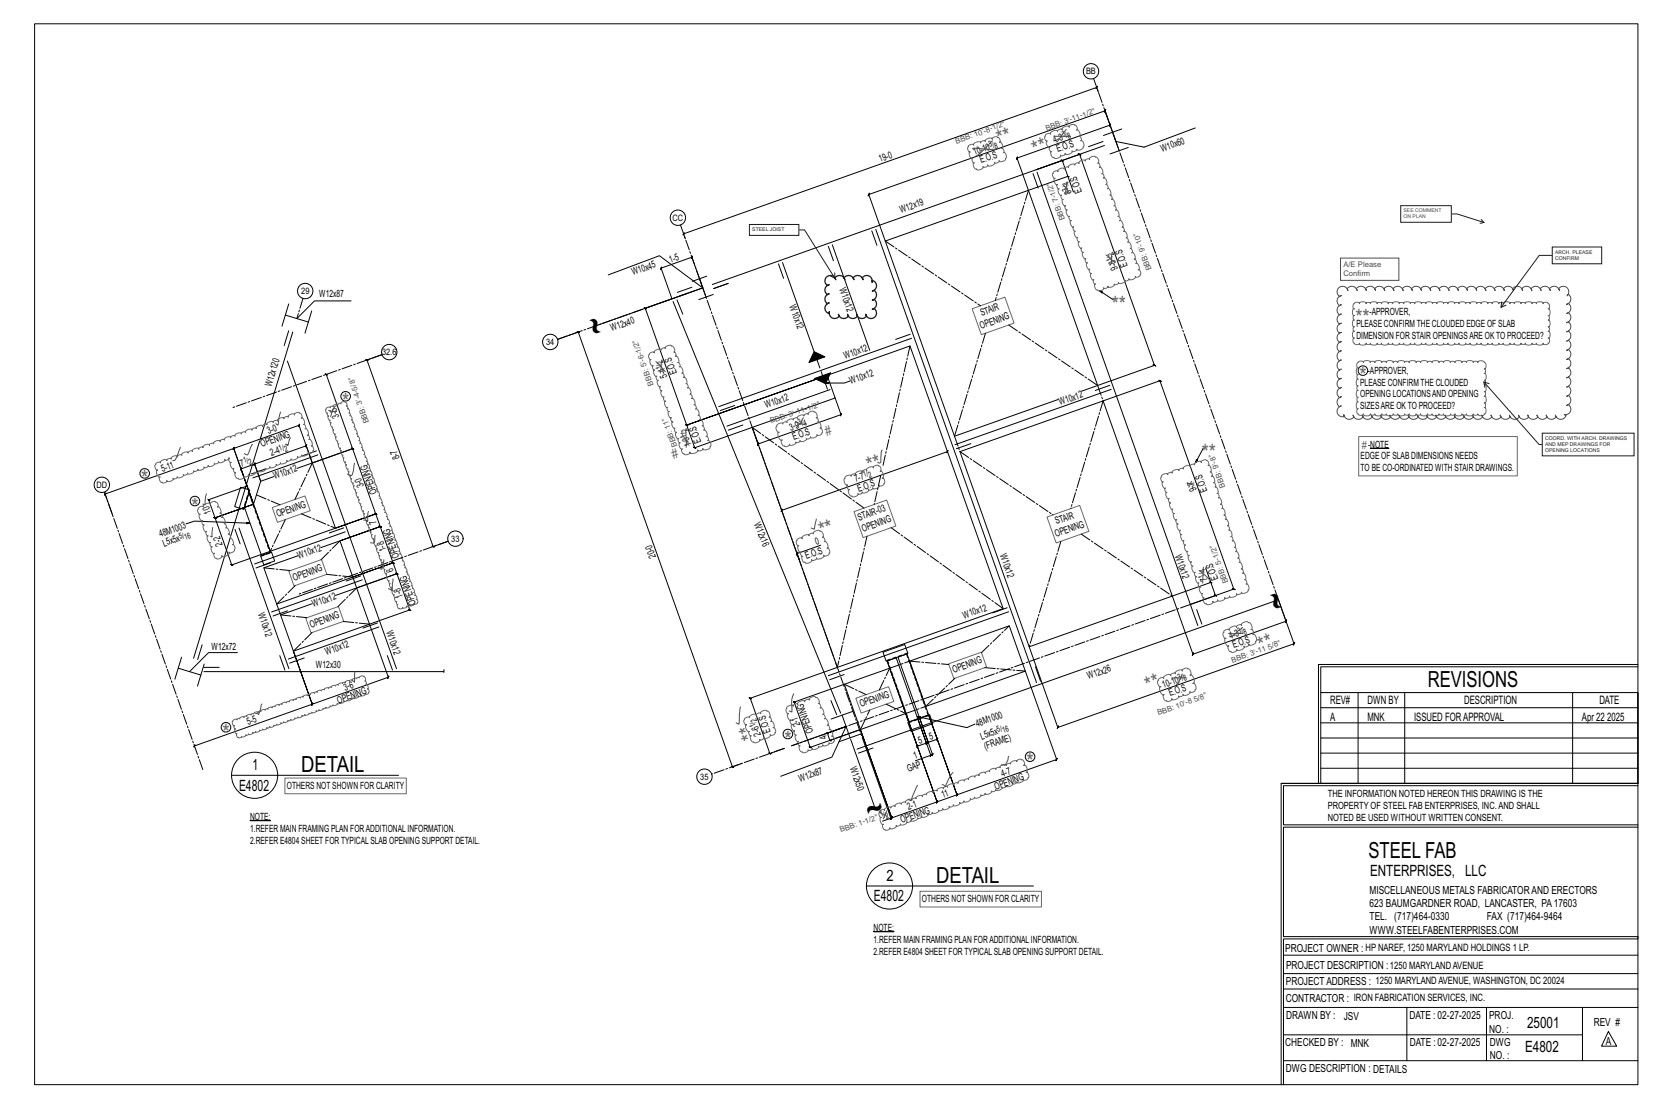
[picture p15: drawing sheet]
<svg xmlns="http://www.w3.org/2000/svg" width="914mm" height="610mm" viewBox="0 0 914 610" stroke-linecap="round" stroke-linejoin="round" font-family="sans-serif">
<defs><g id="words">
<g font-size="24.5">
<text x="337" y="181" transform="rotate(-110 337 181)">~</text>
<text x="712" y="333" transform="rotate(-110 712 333)">~</text>
<text x="480" y="455" transform="rotate(-20 480 455)">~</text>
</g>
<g font-size="12.2" fill="#686868">
<text x="550" y="80" transform="rotate(-20 550 80)">**</text>
<text x="570" y="86" transform="rotate(-20 570 86)">**</text>
<text x="612" y="172">**</text>
<text x="746" y="179">**</text>
<text x="748" y="211">*</text>
<text x="188" y="225">*</text>
<text x="662" y="253">**</text>
<text x="479" y="261" transform="rotate(-20 479 261)">**</text>
<text x="78" y="268">*</text>
<text x="105" y="283">*</text>
<text x="453" y="296" transform="rotate(-20 453 296)">**</text>
<text x="694" y="359" transform="rotate(-20 694 359)">**</text>
<text x="632" y="381" transform="rotate(-20 632 381)">**</text>
<text x="122" y="408">*</text>
<text x="417" y="406" transform="rotate(-110 417 406)">**</text>
<text x="432" y="411">*</text>
<text x="565" y="424">*</text>
</g>
<g font-size="12.2">
<text x="786" y="378">REVISIONS</text>
<text x="166" y="425">DETAIL</text>
<text x="753" y="472">STEEL FAB</text>
<text x="515" y="486">DETAIL</text>
</g>
<g font-size="8.6">
<text x="139" y="424">1</text>
<text x="132" y="435">E4802</text>
<text x="488" y="485">2</text>
<text x="754" y="483">ENTERPRISES, LLC</text>
<text x="481" y="496">E4802</text>
<text x="841" y="566">25001</text>
<text x="840" y="579">E4802</text>
</g>
<g font-size="7.3" fill="#686868">
<text x="455" y="240" transform="rotate(-20 455 240)">#</text>
<text x="371" y="253" transform="rotate(-20 371 253)">#</text>
</g>
<g font-size="6.4">
<text x="732" y="388">REV#</text>
<text x="753" y="388">DWN BY</text>
<text x="806" y="388">DESCRIPTION</text>
<text x="880" y="388">DATE</text>
<text x="732" y="397">A</text>
<text x="753" y="397">MNK</text>
<text x="778" y="397">ISSUED FORAPPROVAL</text>
<text x="871" y="397">Apr 22</text>
<text x="885" y="397">2025</text>
</g>
<text font-size="6.1" fill="#686868" x="750" y="247">#-NOTE</text>
<g font-size="6.1">
<text x="754" y="492">MISCELLANEOUS METALS FABRICATORAND ERECTORS</text>
<text x="754" y="500">623 BAUMGARDNER ROAD, LANCASTER, PA17603</text>
<text x="754" y="507">TEL. (717)464-0330</text>
<text x="819" y="507">FAX (717)464-9464</text>
<text x="754" y="514">WWW.STEELFABENTERPRISES.COM</text>
<text x="708" y="524">PROJECT OWNER : HP NAREF, 1250 MARYLAND HOLDINGS 1 LP.</text>
<text x="708" y="534">PROJECT DESCRIPTION :1250 MARYLANDAVENUE</text>
<text x="708" y="543">PROJECTADDRESS : 1250 MARYLANDAVENUE, WASHINGTON, DC 20024</text>
<text x="708" y="552">CONTRACTOR : IRON FABRICATION SERVICES, INC.</text>
<text x="708" y="561">DRAWN BY :</text>
<text x="740" y="561">JSV</text>
<text x="776" y="561">DATE : 02-27-2025</text>
<text x="820" y="561">PROJ.</text>
<text x="820" y="569">NO. :</text>
<text x="877" y="565">REV #</text>
<text x="708" y="576">CHECKED BY : MNK</text>
<text x="776" y="576">DATE :02-27-2025</text>
<text x="820" y="576">DWG</text>
<text x="884" y="576">A</text>
<text x="820" y="583">NO. :</text>
<text x="708" y="590">DWG DESCRIPTION : DETAILS</text>
</g>
<g font-size="5.5">
<text x="581" y="79" transform="rotate(-20 581 79)">4-3</text>
<text x="582" y="84" transform="rotate(-20 582 84)">E.O.S</text>
<text x="640" y="84" transform="rotate(-20 640 84)">W10x60</text>
<text x="485" y="89" transform="rotate(-20 485 89)">19-0</text>
<text x="536" y="85" transform="rotate(-20 536 85)">10-10</text>
<text x="540" y="90" transform="rotate(-20 540 90)">E.O.S</text>
<text x="590" y="106" transform="rotate(-110 590 106)">8</text>
<text x="596" y="106" transform="rotate(-110 596 106)">E.O.S</text>
<text x="496" y="117" transform="rotate(-20 496 117)">W12x19</text>
<text x="369" y="145" transform="rotate(-20 369 145)">1-5</text>
<text x="616" y="148" transform="rotate(-110 616 148)">9-8</text>
<text x="621" y="146" transform="rotate(-110 621 146)">E.O.S</text>
<text x="348" y="152" transform="rotate(-20 348 152)">W10x45</text>
<text x="462" y="159" transform="rotate(70 462 159)">W10x12</text>
<text x="176" y="164">W12x87</text>
<text x="435" y="169" transform="rotate(70 435 169)">W10x12</text>
<text x="754" y="173">-APPROVER,</text>
<text x="540" y="174" transform="rotate(-20 540 174)">STAIR</text>
<text x="747" y="180">PLEASE CONFIRMTHE CLOUDED EDGE OF SLAB</text>
<text x="337" y="182" transform="rotate(-20 337 182)">W12x40</text>
<text x="540" y="181" transform="rotate(-20 540 181)">OPENING</text>
<text x="747" y="186">DIMENSION FOR STAIR OPENINGSARE OKTO PROCEED?</text>
<text x="465" y="198" transform="rotate(-20 465 198)">W10x12</text>
<text x="368" y="207" transform="rotate(-110 368 207)">5-4</text>
<text x="373" y="206" transform="rotate(-110 373 206)">E.O.S</text>
<text x="753" y="206">-APPROVER,</text>
<text x="149" y="213" transform="rotate(-73 149 213)">W12x120</text>
<text x="468" y="211" transform="rotate(-20 468 211)">W10x12</text>
<text x="749" y="212">PLEASE CONFIRMTHE CLOUDED</text>
<text x="749" y="219">OPENING LOCATIONSAND OPENING</text>
<text x="422" y="225" transform="rotate(-20 422 225)">W10x12</text>
<text x="584" y="223" transform="rotate(-20 584 223)">W10x12</text>
<text x="749" y="225">SIZESARE OKTO PROCEED?</text>
<text x="187" y="229" transform="rotate(-110 187 229)">3-5</text>
<text x="148" y="239" transform="rotate(-20 148 239)">3-0</text>
<text x="435" y="237" transform="rotate(-20 435 237)">3-9</text>
<text x="381" y="245" transform="rotate(-110 381 245)">1-0</text>
<text x="386" y="243" transform="rotate(-110 386 243)">E.O.S</text>
<text x="437" y="242" transform="rotate(-20 437 242)">E.O.S</text>
<text x="144" y="246" transform="rotate(-20 144 246)">OPENING</text>
<text x="149" y="251" transform="rotate(-20 149 251)">2-4</text>
<text x="133" y="257" transform="rotate(-20 133 257)">7</text>
<text x="220" y="252" transform="rotate(-110 220 252)">8-7</text>
<text x="749" y="253">EDGE OF SLAB DIMENSIONS NEEDS</text>
<text x="89" y="260" transform="rotate(-20 89 260)">5-11</text>
<text x="749" y="260">TO BE CO-ORDINATED WITH STAIR DRAWINGS.</text>
<text x="151" y="264" transform="rotate(-20 151 264)">W10x12</text>
<text x="200" y="268" transform="rotate(-110 200 268)">3-0</text>
<text x="471" y="266" transform="rotate(-20 471 266)">7-7</text>
<text x="659" y="270" transform="rotate(-110 659 270)">9-7</text>
<text x="208" y="272" transform="rotate(-110 208 272)">OPENING</text>
<text x="473" y="271" transform="rotate(-20 473 271)">E.O.S</text>
<text x="665" y="270" transform="rotate(-110 665 270)">E.O.S</text>
<text x="116" y="282" transform="rotate(-110 116 282)">10</text>
<text x="153" y="285" transform="rotate(-20 153 285)">OPENING</text>
<text x="207" y="288" transform="rotate(-110 207 288)">7</text>
<text x="473" y="287" transform="rotate(-20 473 287)">STAIR-03</text>
<text x="415" y="289" transform="rotate(68 415 289)">W12x16</text>
<text x="475" y="293" transform="rotate(-20 475 293)">OPENING</text>
<text x="582" y="289" transform="rotate(-20 582 289)">STAIR</text>
<text x="88" y="296" transform="rotate(-20 88 296)">48M1003</text>
<text x="450" y="300" transform="rotate(-20 450 300)">0</text>
<text x="581" y="296" transform="rotate(-20 581 296)">OPENING</text>
<text x="90" y="301" transform="rotate(-20 90 301)">L5x5x</text>
<text x="123" y="300" transform="rotate(-110 123 300)">2-2</text>
<text x="213" y="303" transform="rotate(-110 213 303)">1-8</text>
<text x="550" y="305" transform="rotate(70 550 305)">W10x12</text>
<text x="165" y="308" transform="rotate(-20 165 308)">W10x12</text>
<text x="220" y="307" transform="rotate(-110 220 307)">OPENING</text>
<text x="361" y="307" transform="rotate(-110 361 307)">20-0</text>
<text x="444" y="308" transform="rotate(-20 444 308)">E.O.S</text>
<text x="647" y="306" transform="rotate(70 647 306)">W10x12</text>
<text x="217" y="314" transform="rotate(-110 217 314)">6</text>
<text x="162" y="320" transform="rotate(-20 162 320)">OPENING</text>
<text x="665" y="319" transform="rotate(-110 665 319)">7</text>
<text x="671" y="319" transform="rotate(-110 671 319)">E.O.S</text>
<text x="222" y="329" transform="rotate(-110 222 329)">1-8</text>
<text x="173" y="334" transform="rotate(-20 173 334)">W10x12</text>
<text x="229" y="332" transform="rotate(-110 229 332)">OPENING</text>
<text x="142" y="338" transform="rotate(70 142 338)">W10x12</text>
<text x="531" y="341" transform="rotate(-20 531 341)">W10x12</text>
<text x="171" y="346" transform="rotate(-20 171 346)">OPENING</text>
<text x="213" y="348" transform="rotate(70 213 348)">W10x12</text>
<text x="677" y="352" transform="rotate(-20 677 352)">4-3</text>
<text x="116" y="358">W12x72</text>
<text x="679" y="357" transform="rotate(-20 679 357)">E.O.S</text>
<text x="180" y="361" transform="rotate(-20 180 361)">W10x12</text>
<text x="174" y="368">W12x30</text>
<text x="246" y="371" transform="rotate(-90 246 371)">~</text>
<text x="525" y="370" transform="rotate(-20 525 370)">OPENING</text>
<text x="599" y="374" transform="rotate(-20 599 374)">W12x26</text>
<text x="190" y="380" transform="rotate(-20 190 380)">3-6</text>
<text x="641" y="379" transform="rotate(-20 641 379)">10-10</text>
<text x="644" y="383" transform="rotate(-20 644 383)">E.O.S</text>
<text x="186" y="387" transform="rotate(-20 186 387)">OPENING</text>
<text x="474" y="389" transform="rotate(-20 474 389)">OPENING</text>
<text x="137" y="399" transform="rotate(-20 137 399)">5-5</text>
<text x="441" y="399" transform="rotate(-110 441 399)">2-1</text>
<text x="538" y="400" transform="rotate(-20 538 400)">48M1000</text>
<text x="419" y="405" transform="rotate(-110 419 405)">2-6</text>
<text x="424" y="403" transform="rotate(-110 424 403)">E.O.S</text>
<text x="448" y="403" transform="rotate(-110 448 403)">OPENING</text>
<text x="455" y="407" transform="rotate(-110 455 407)">4</text>
<text x="512" y="407" transform="rotate(-20 512 407)">5</text>
<text x="541" y="407" transform="rotate(-20 541 407)">L5x5x</text>
<text x="506" y="409" transform="rotate(-20 506 409)">5</text>
<text x="543" y="413" transform="rotate(-20 543 413)">(FRAME)</text>
<text x="504" y="418" transform="rotate(-20 504 418)">1</text>
<text x="468" y="423" transform="rotate(70 468 423)">W12x50</text>
<text x="500" y="425" transform="rotate(-20 500 425)">GAP</text>
<text x="440" y="431" transform="rotate(-20 440 431)">W12x87</text>
<text x="552" y="428" transform="rotate(-20 552 428)">4-7</text>
<text x="158" y="435">OTHERS NOT SHOWN FOR CLARITY</text>
<text x="548" y="435" transform="rotate(-20 548 435)">OPENING</text>
<text x="519" y="439" transform="rotate(-20 519 439)">11</text>
<text x="731" y="439">THE INFORMATION NOTED HEREON THIS DRAWING IS THE</text>
<text x="500" y="446" transform="rotate(-20 500 446)">2-1</text>
<text x="731" y="445">PROPERTY OF STEEL FAB ENTERPRISES, INC.AND SHALL</text>
<text x="138" y="451">NOTE:</text>
<text x="496" y="453" transform="rotate(-20 496 453)">OPENING</text>
<text x="731" y="452">NOTED BE USED WITHOUT WRITTEN CONSENT.</text>
<text x="138" y="458">1.REFER MAIN FRAMING PLAN FORADDITIONALINFORMATION.</text>
<text x="138" y="465">2.REFER E4804 SHEET FOR TYPICALSLAB OPENING SUPPORT DETAIL.</text>
<text x="508" y="497">OTHERS NOT SHOWN FOR CLARITY</text>
<text x="481" y="513">NOTE:</text>
<text x="481" y="519">1.REFER MAIN FRAMING PLAN FORADDITIONALINFORMATION.</text>
<text x="481" y="526">2.REFER E4804 SHEET FOR TYPICALSLAB OPENING SUPPORT DETAIL.</text>
</g>
<g font-size="4.9">
<text x="598" y="41">BB</text>
<text x="370" y="121">CC</text>
<text x="166" y="162">29</text>
<text x="301" y="190">34</text>
<text x="210" y="195">32.6</text>
<text x="53" y="269">DD</text>
<text x="248" y="298">33</text>
<text x="386" y="429">35</text>
</g>
<g font-size="4.7">
<text x="585" y="76" transform="rotate(-20 585 76)">3/</text>
<text x="588" y="76" transform="rotate(-20 588 76)">8</text>
<text x="545" y="81" transform="rotate(-20 545 81)">3/</text>
<text x="548" y="82" transform="rotate(-20 548 82)">8</text>
<text x="589" y="102" transform="rotate(-110 589 102)">4</text>
<text x="588" y="105" transform="rotate(-110 588 105)">3/</text>
<text x="613" y="143" transform="rotate(-110 613 143)">1/</text>
<text x="613" y="140" transform="rotate(-110 613 140)">2</text>
<text x="365" y="203" transform="rotate(-110 365 203)">1/</text>
<text x="365" y="200" transform="rotate(-110 365 200)">2</text>
<text x="379" y="238" transform="rotate(-110 379 238)">2</text>
<text x="440" y="234" transform="rotate(-20 440 234)">3/</text>
<text x="443" y="235" transform="rotate(-20 443 235)">4</text>
<text x="378" y="241" transform="rotate(-110 378 241)">1/</text>
<text x="154" y="248" transform="rotate(-20 154 248)">1/</text>
<text x="157" y="249" transform="rotate(-20 157 249)">2</text>
<text x="135" y="255" transform="rotate(-20 135 255)">1/</text>
<text x="138" y="256" transform="rotate(-20 138 256)">2</text>
<text x="476" y="263" transform="rotate(-20 476 263)">1/</text>
<text x="479" y="263" transform="rotate(-20 479 263)">2</text>
<text x="99" y="297" transform="rotate(-20 99 297)">5/</text>
<text x="102" y="297" transform="rotate(-20 102 297)">16</text>
<text x="663" y="318" transform="rotate(-110 663 318)">1/</text>
<text x="664" y="315" transform="rotate(-110 664 315)">4</text>
<text x="682" y="349" transform="rotate(-20 682 349)">3/</text>
<text x="685" y="350" transform="rotate(-20 685 350)">8</text>
<text x="649" y="375" transform="rotate(-20 649 375)">3/</text>
<text x="652" y="375" transform="rotate(-20 652 375)">8</text>
<text x="416" y="400" transform="rotate(-110 416 400)">1/</text>
<text x="417" y="397" transform="rotate(-110 417 397)">2</text>
<text x="549" y="403" transform="rotate(-20 549 403)">5/</text>
<text x="552" y="404" transform="rotate(-20 552 404)">16</text>
<text x="485" y="450" transform="rotate(-20 485 450)">1/</text>
<text x="488" y="451" transform="rotate(-20 488 451)">2</text>
</g>
<g font-size="4.2" fill="#4c4c4c">
<text x="576" y="72" transform="rotate(-20 576 72)">BBB: 3'-11-1/2&quot;</text>
<text x="527" y="79" transform="rotate(-20 527 79)">BBB: 10'-8-1/2&quot;</text>
<text x="586" y="121" transform="rotate(-110 586 121)">BBB: 7-1/2&quot;</text>
<text x="634" y="148" transform="rotate(-110 634 148)">BBB: 9'-10&quot;</text>
<text x="360" y="212" transform="rotate(-110 360 212)">BBB: 5'-6-1/2&quot;</text>
<text x="203" y="233" transform="rotate(-109 203 233)">BBB: 3'-4-5/8&quot;</text>
<text x="424" y="233" transform="rotate(-19 424 233)">BBB: 3'-11-1/2&quot;</text>
<text x="373" y="246" transform="rotate(-110 373 246)">BBB: 11&quot;</text>
<text x="675" y="268" transform="rotate(-110 675 268)">BBB: 9'-8&quot;</text>
<text x="676" y="321" transform="rotate(-110 676 321)">BBB: 5-1/2&quot;</text>
<text x="679" y="365" transform="rotate(-20 679 365)">BBB: 3'-11 5/8&quot;</text>
<text x="638" y="394" transform="rotate(-20 638 394)">BBB: 10'-8 5/8&quot;</text>
<text x="463" y="458" transform="rotate(-19 463 458)">BBB: 1-1/2&quot;</text>
</g>
<g font-size="4.2" fill="#4b4b4b">
<text x="740" y="147">A/E Please</text>
<text x="740" y="152">Confirm</text>
</g>
<g font-size="2.8" fill="#4c4c4c">
<text x="773" y="117">SEE COMMENT</text>
<text x="773" y="120">ON PLAN</text>
</g>
<g font-size="2.8" fill="#1c1c1c">
<text x="414" y="127">STEEL JOIST</text>
<text x="856" y="140">ARCH. PLEASE</text>
<text x="856" y="143">CONFIRM</text>
<text x="851" y="242">COORD. WITH ARCH. DRAWINGS</text>
<text x="851" y="246">AND MEP DRAWINGS FOR</text>
<text x="851" y="249">OPENING LOCATIONS</text>
</g>
</g></defs>
<path d="M448 194l6 3-9 3zM448 208l9-3-3 6zM754 247h11zM138 452h11zM481 513h11z" fill="#000" stroke="#000" stroke-width=".55"/>
<g fill="none" stroke="#000" stroke-width=".55">
<path d="M19 13h883v584h-883zM605 51l-1-3-1 1 1-1-228 81 1-1-1 1 1 2M607 78l-8 3M608 61l3 8v-1v2v-1l-51 18v-1v2v-1l6 18 22-8 3 9M613 73l3 10M618 71l-11 4M658 70l-28 11-16-3-6-17 1-1-1 2v-1l-130 46 1-1-1 2v-1l9 26M569 96l3 8M571 95l88 249M587 97h2zM588 97l-3-9v1l-1-1h1l-15 5 24-8h1h-1l42 116h-1l1 1v-1l-32 11M608 80l-216 77"/>
<path d="M621 81l-10 4M456 136l3 8M458 135l21 58M480 127l3 8M482 126l89 250M487 133l79-28 38 107-9 3M487 133l38 107 58-20M369 146l-6-5-28 10M370 146l17 13M381 158l-8 3M385 154l4 10M387 159l-6-17v-1v1l-17 6v-1v1l6 17"/>
<path d="M387 159l-32 11v-1l1 1h-1l23 64h-1h2h-1l77-27-77 27h-1h2h-1l4 13v-1l1 1h-1l32-12 3 10 1-1-1 1 46-17v1v-1l-3-9M389 152l-8 3M401 156l-8 3M429 145l2 8M431 145l20 58M157 174l13 3M159 167l-4 13M172 171l-4 12M193 166h-20l-10 9M371 166l92 227M373 165l3 8M382 160l-55 20"/>
<path d="M393 162l-8 3M605 160l8 5M158 199l60 169M159 182l-3 8M161 183l-18 59M210 195l-8 3h-1l2 1-1-1 36 103h1h-1l9-3M307 187l11-4h1h-1l85 239 1 1-1-1 5-2M501 184l-8 3M502 186l-106 38M180 206h-1h1l14 41h-1h2h-1l-22 8M452 205l4 9M457 215l-57 20"/>
<path d="M468 210l-3 1h-11M611 212l-8 3M612 214l-86 31M404 223l-8 3M409 234l-8 3M414 235l46-16-5-12 46-16 51 144-91 33zM607 221l32-11-1-1 1 1 40 114h-1l2 1-1-1-24 9 14-5h1h-2h1l-2-7M139 256l-32 107M143 243l-4 12M146 258l-8 3M163 258l9-3 13 36-36 13M172 255l22-8h-1h2h-1l13 36h-1h1l-22 8 22-8h-1h1l2 7h1h-1l-22 8 22-8h1h-1l7 20h1h-1l-22 8 22-8h1h-1l3 6h-1h1l-23 8 23-8h-1h1l7 20h-1h1l-23 8 11 29v-1l-1 2 1-1-42 15v-1v1l-10-29 10 29v-1v1l-65 23"/>
<path d="M172 255l-3-10-1 1 1-1-29 11v-1v1l4 9-4-9v-1v1l-7 2-1 1 1-1 7 20-11-31v-1l-1 2 1-1-71 25v-1v2v-1l4 12M172 255l-7-21-1 1 1-1-36 13v-1l-1 2 1-1 11 31M174 248l-8 3M175 250l-36 13M522 249v-1l-1 1h1l-92 32M528 249l79-28 38 107-78 28zM534 244l-7 3M662 247l-4 8M132 268l5 2-3 11-5-2zM136 268l-21 7h-1h1l3 10h1h-1l22-7-22 7h1h-1l10 26h-1h1l21-7M137 271l12 33-5 2-9-27zM151 262l-7 3-4 13 9 26"/>
<path d="M129 292l3 8M132 291l27 77M138 288l-31-1-5 2M189 291l-8 3M190 293l-50 18M431 280l-1 2zM143 306l6-2 2 5-6 2zM149 310l-8 3M177 302l10-4 7 20-42 15-7-20 19-7M199 317l-8 3M199 319l-49 18M439 305v-1l-1 2 1-1 1 3"/>
<path d="M439 304l-1 2zM452 300l-13 5 1 3M664 313l3 8-22 7 12 32-1 1 1-2v1l51-18v1v-2v1l-4-12 8 24h1l-1 1v-1l-130 47 1-1-1 1-15-45M158 336l-8 3M185 328l11-4 7 20-41 15-8-20 18-7M554 335l-8 3M555 337l-99 35M659 336l3 8M666 320l1 1zM702 331l-230 82M111 355l-2 8M131 359h-16l-11 11"/>
<path d="M208 343l-8 3M209 345l-50 18M486 359l12-4 2 5-12 4zM98 368l13 4M100 362l-4 12M112 370h132M112 368h9M112 366l-3 12M154 361l3 8M167 362l-7 3M213 361l3 8M461 368l-48 17-1-1 2 1h-1l11 30h-1h1l8-3"/>
<path d="M465 371l-8 3M465 377l25-9 9 25-25 9zM465 377l-28 10v-1l1 1h-1l9 25-1-1 2 1h-1l28-10-17 6h1l-2-1 1 1-2-4h1l-1-1v1l11-4-30 11M488 364l5-2 12 34-5 2zM489 365l13 37M494 362l5-2 12 34-5 1zM501 364l55-19 8 25-54 19zM564 370l18 48-1 1 1-1-55 20v-1v1l-16-44 16 44v-1v1l-11 4v-1v1l-17-49 17 49v-1v1l-25 8v1v-1l-17-48 17 48v1v-1l-1 1M570 367l3 8M902 366h-176v65M902 367h-175v14M457 386l4 8"/>
<path d="M464 394l4 12M470 392l-12 4M500 398l12-4 2 5-12 4zM505 395l27 6 5-2M511 394l5 13v-1v2v-1l-5 2v-1v1l-5-14 7 21 1-1-1 1h-1M727 381h175v50h-175zM727 398h175M727 390h175M748 381v50M773 381v50M866 381v50M902 381v50"/>
<path d="M107 410v1zM466 400l-8 17-28 10M468 407l14 38M474 404l-12 4M476 411l14 40-4 1M481 412l-8 3M502 403l3 8v1v-2v1l5-2v1v-1l-5-13 7 20-8 3M513 415l-1 2zM727 415h175M727 406h175M127 427h92M705 431h197h-197v166"/>
<path d="M727 423h175M902 433h-195v21h195M491 450l-1 1zM902 455h-195v61h195v1h-195v80M477 488h92M707 536h195M707 526h195M707 545h195M707 555h195M774 555v29M818 555v29M871 555v29"/>
<path d="M707 570h164M885 568l5 8h-8zM707 584h195"/>
<circle cx="601" cy="39" r="4"/>
<circle cx="373" cy="120" r="4"/>
<circle cx="168" cy="160" r="4"/>
<circle cx="214" cy="194" r="4"/>
<circle cx="303" cy="188" r="4"/>
<circle cx="190" cy="218" r="2.6"/>
<circle cx="750" cy="204" r="2.6"/>
<circle cx="56" cy="267" r="4"/>
<circle cx="80" cy="261" r="2.6"/>
<circle cx="107" cy="276" r="2.6"/>
<circle cx="251" cy="297" r="4"/>
<circle cx="124" cy="400" r="2.6"/>
<circle cx="434" cy="404" r="2.6"/>
<circle cx="567" cy="417" r="2.6"/>
<circle cx="140" cy="427" r="13"/>
<circle cx="388" cy="428" r="4"/>
<circle cx="490" cy="488" r="13"/>
</g>
<g fill="none" stroke="#686868" stroke-width=".55">
<path d="M575 74l2-1 1 1a2.3 2.3 0 0 1 4-2 1.5 1.5 0 0 1 3 0 2.3 2.3 0 0 1 4-2 2.1 2.1 0 0 1 2-1 2.1 2.1 0 0 1 2 3 2.1 2.1 0 0 1 1 3 1.6 1.6 0 0 1 1 3 2.3 2.3 0 0 1 1 3l-1 1-2 1v-1a1.6 1.6 0 0 1-3 1 2.3 2.3 0 0 1-4 1 1.5 1.5 0 0 1-2 1 2.4 2.4 0 0 1-4 2l-1-2-1-1 1-1a1.4 1.4 0 0 1-1-2 2.1 2.1 0 0 1-1-3 2.2 2.2 0 0 1-2-4zM533 80l2-1 1 1a2.3 2.3 0 0 1 4-1 1.5 1.5 0 0 1 2-1 2.3 2.3 0 0 1 4-1 2.1 2.1 0 0 1 3-1 2.1 2.1 0 0 1 1 2 2.1 2.1 0 0 1 1 4 1.4 1.4 0 0 1 1 2 2.2 2.2 0 0 1 2 3l-2 2h-2v-1a1.6 1.6 0 0 1-3 1 2.3 2.3 0 0 1-3 2 1.6 1.6 0 0 1-3 1 2.4 2.4 0 0 1-4 1l-1-1v-2a1.5 1.5 0 0 1 0-3 2.2 2.2 0 0 1-2-3 2.1 2.1 0 0 1-1-4zM580 95l2-1v1a2.2 2.2 0 0 1 4-2 1.4 1.4 0 0 1 2-1 2.1 2.1 0 0 1 4-1 1.4 1.4 0 0 1 2-1 2.1 2.1 0 0 1 4-1 1.4 1.4 0 0 1 2-1 2.2 2.2 0 0 1 3-2l2 2v1l-1 1 1 1v1h1l1 2v1v1l1 1-1 1h1l1 1v2v1h1v2l1 1 1 2h-1l1 1v2h1l1 1v2h-1l1 1v2h1l1 1v2h-1l2 1-1 2h1l1 1v2l1 1v1l1 2 1 2h-1l1 1v1h1l1 2v1l-1 1 1 1v1h1l1 2v1l-1 1 1 1v1h1l1 1v2a2.1 2.1 0 0 1 1 3 2.1 2.1 0 0 1-3 1 2.1 2.1 0 0 1-4 1 1.4 1.4 0 0 1-2 1 2.1 2.1 0 0 1-3 2 1.5 1.5 0 0 1-3 0 2.1 2.1 0 0 1-3 2 1.4 1.4 0 0 1-2 0 2.2 2.2 0 0 1-4 2l-1-2v-1v-1l-1-1v-1h-1v-1l-1-2h1l-1-1v-2h-1l-1-1v-2h1l-1-1v-2h-1l-1-1v-2l-1-1 1-1h-1l-1-2v-1v-1l-1-1v-1l-1-2-1-1 1-1-1-1v-1h-1l-1-1v-2l1-1h-1v-2h-1l-1-1v-2h1l-2-1 1-2h-1l-1-1v-2l-1-1v-2v1l-1-2-1-2h1l-1-1v-1h-1l-1-2 1-2a2.2 2.2 0 0 1-1-3zM535 170l18-6 5 14-18 6zM745 167a2 2 0 0 1 3 0 2.1 2.1 0 0 1 4 0 1.4 1.4 0 0 1 2 0 2.1 2.1 0 0 1 4 0 1.5 1.5 0 0 1 3 0 2.1 2.1 0 0 1 3 0 1.5 1.5 0 0 1 3 0 2.1 2.1 0 0 1 3 0 1.5 1.5 0 0 1 3 0 2.1 2.1 0 0 1 3 0 1.5 1.5 0 0 1 3 0 2.1 2.1 0 0 1 3 0 1.5 1.5 0 0 1 3 0 2.1 2.1 0 0 1 4 0 1.4 1.4 0 0 1 2 0 2.1 2.1 0 0 1 4 0 1.4 1.4 0 0 1 2 0 2.1 2.1 0 0 1 4 0 1.4 1.4 0 0 1 2 0 2.1 2.1 0 0 1 4 0 1.4 1.4 0 0 1 2 0 2.1 2.1 0 0 1 4 0 1.4 1.4 0 0 1 2 0 2.1 2.1 0 0 1 4 0 1.4 1.4 0 0 1 2 0 2.1 2.1 0 0 1 4 0 1.5 1.5 0 0 1 3 0 2.1 2.1 0 0 1 3 0 1.5 1.5 0 0 1 3 0 2.1 2.1 0 0 1 3 0 1.5 1.5 0 0 1 3 0 2.1 2.1 0 0 1 3 0 1.5 1.5 0 0 1 3 0 2.1 2.1 0 0 1 3 0 2 2 0 0 1 3 0 2 2 0 0 1 0 3 2.1 2.1 0 0 1 0 4 1.4 1.4 0 0 1 0 2 2.1 2.1 0 0 1 0 4 1.4 1.4 0 0 1 0 2 2.1 2.1 0 0 1 0 4 2 2 0 0 1 0 3 2 2 0 0 1-3 0 2.1 2.1 0 0 1-3 0 1.5 1.5 0 0 1-3 0 2.1 2.1 0 0 1-3 0 1.5 1.5 0 0 1-3 0 2.1 2.1 0 0 1-3 0 1.5 1.5 0 0 1-3 0 2.1 2.1 0 0 1-3 0 1.5 1.5 0 0 1-3 0 2.1 2.1 0 0 1-4 0 1.4 1.4 0 0 1-2 0 2.1 2.1 0 0 1-4 0 1.4 1.4 0 0 1-2 0 2.1 2.1 0 0 1-4 0 1.4 1.4 0 0 1-2 0 2.1 2.1 0 0 1-4 0 1.4 1.4 0 0 1-2 0 2.1 2.1 0 0 1-4 0 1.4 1.4 0 0 1-2 0 2.1 2.1 0 0 1-4 0 1.4 1.4 0 0 1-2 0 2.1 2.1 0 0 1-4 0 1.5 1.5 0 0 1-3 0 2.1 2.1 0 0 1-3 0 1.5 1.5 0 0 1-3 0 2.1 2.1 0 0 1-3 0 1.5 1.5 0 0 1-3 0 2.1 2.1 0 0 1-3 0 1.5 1.5 0 0 1-3 0 2.1 2.1 0 0 1-3 0 1.5 1.5 0 0 1-3 0 2.1 2.1 0 0 1-4 0 1.4 1.4 0 0 1-2 0 2.1 2.1 0 0 1-4 0 2 2 0 0 1-2 0 2 2 0 0 1 0-3 2.1 2.1 0 0 1 0-4 1.4 1.4 0 0 1 0-2 2.1 2.1 0 0 1 0-4 1.4 1.4 0 0 1 0-2 2.1 2.1 0 0 1 0-4l-1-1zM357 195l2-1h1a2.2 2.2 0 0 1 4-1 1.5 1.5 0 0 1 2-1 2.3 2.3 0 0 1 4-1l1 1v1v1a1.4 1.4 0 0 1 1 2 2.1 2.1 0 0 1 1 4 1.4 1.4 0 0 1 1 2 2.1 2.1 0 0 1 1 4 1.4 1.4 0 0 1 1 2 2.1 2.1 0 0 1 2 3 1.5 1.5 0 0 1 0 3 2.1 2.1 0 0 1 2 3 1.4 1.4 0 0 1 1 2 2.1 2.1 0 0 1 1 4 1.4 1.4 0 0 1 1 2 2.1 2.1 0 0 1 1 4 1.4 1.4 0 0 1 1 2 2.1 2.1 0 0 1 1 4 1.4 1.4 0 0 1 1 2 2.1 2.1 0 0 1 2 3 1.6 1.6 0 0 1 1 3 2.3 2.3 0 0 1 1 3l-2 2h-2v-1a1.7 1.7 0 0 1-3 1 2.5 2.5 0 0 1-4 1 2.2 2.2 0 0 1-3 1 2.2 2.2 0 0 1-1-3 2.1 2.1 0 0 1-2-3 1.5 1.5 0 0 1 0-3 2.1 2.1 0 0 1-2-3 1.4 1.4 0 0 1 0-2 2.2 2.2 0 0 1-2-4 1.4 1.4 0 0 1 0-2 2.1 2.1 0 0 1-2-3 1.5 1.5 0 0 1 0-3 2.1 2.1 0 0 1-2-3 1.4 1.4 0 0 1 0-2 2.2 2.2 0 0 1-2-4 1.4 1.4 0 0 1 0-2 2.2 2.2 0 0 1-2-4 1.4 1.4 0 0 1 0-2 2.1 2.1 0 0 1-2-3 1.5 1.5 0 0 1 0-3 2.1 2.1 0 0 1-2-3 2 2 0 0 1-1-3zM748 199h2l1 1a2.1 2.1 0 0 1 3 0 1.5 1.5 0 0 1 3 0 2.1 2.1 0 0 1 4 0 1.4 1.4 0 0 1 2 0 2.1 2.1 0 0 1 4 0 1.4 1.4 0 0 1 2 0 2.1 2.1 0 0 1 4 0 1.5 1.5 0 0 1 3 0 2.1 2.1 0 0 1 4 0 1.4 1.4 0 0 1 2 0 2.1 2.1 0 0 1 4 0 1.4 1.4 0 0 1 2 0 2.1 2.1 0 0 1 4 0 1.5 1.5 0 0 1 3 0 2.1 2.1 0 0 1 3 0 1.5 1.5 0 0 1 3 0 2.1 2.1 0 0 1 4 0 1.4 1.4 0 0 1 2 0 2.1 2.1 0 0 1 4 0 1.5 1.5 0 0 1 3 0 2.3 2.3 0 0 1 3 0l1 1v2h-1l1 1-1 2h1v2v1h-1l1 2-1 1h1v2v1l-1 1 1 1-1 1h1v2v2h-1l1 1-1 1a2.5 2.5 0 0 1 0 4l-2 1h-1v-1l-2 1-1-1v1h-2h-1l-1-1-1 1-1-1v1h-2h-2v-1l-1 1-2-1v1h-1h-2v-1l-2 1-1-1v1h-2h-1l-1-1-1 1-1-1v1h-2h-2v-1l-1 1-1-1-1 1h-1h-2v-1l-1 1-2-1v1h-2h-1l-1-1-1 1-1-1v1h-2h-2v-1l-1 1-1-1-1 1h-1h-2v-1l-1 1-2-1v1h-2l-1-1a2.1 2.1 0 0 1-3 0 2.1 2.1 0 0 1 0-3 2.1 2.1 0 0 1 0-4 1.4 1.4 0 0 1 0-2 2.1 2.1 0 0 1 0-4 1.4 1.4 0 0 1 0-2 2.1 2.1 0 0 1 0-4 1.5 1.5 0 0 1 0-3 2.1 2.1 0 0 1 0-3 2 2 0 0 1 0-4zM180 225l1-1 1 1 1-1h1a1.5 1.5 0 0 1 2-1l1-1h1a1.6 1.6 0 0 1 2-1 1.6 1.6 0 0 1 1 3v1a1.4 1.4 0 0 1 1 2l1 1v1a1.4 1.4 0 0 1 0 2l1 1v1a1.4 1.4 0 0 1 1 2l1 1-1 1a1.4 1.4 0 0 1 1 2h1v1a1.6 1.6 0 0 1 1 3v1a1.4 1.4 0 0 1 1 2l1 1-1 1a1.4 1.4 0 0 1 1 2l1 1v1a1.4 1.4 0 0 1 1 2v1v1a1.4 1.4 0 0 1 1 2h1v1a1.5 1.5 0 0 1 0 3h1v1a1.4 1.4 0 0 1 1 2l1 1-1 1a1.4 1.4 0 0 1 1 2l1 1v1a1.4 1.4 0 0 1 1 2v1v1a1.4 1.4 0 0 1 1 2l1 1h-1a1.6 1.6 0 0 1 1 3h1v1a1.6 1.6 0 0 1 1 3v1a1.4 1.4 0 0 1 1 2l1 1v1a1.4 1.4 0 0 1 0 2l1 1v1a1.4 1.4 0 0 1 1 2v1a1.6 1.6 0 0 1 1 3h1v1a1.6 1.6 0 0 1 1 3v1a1.4 1.4 0 0 1 1 2l1 1-1 1a1.4 1.4 0 0 1 1 2l1 1v1a1.4 1.4 0 0 1 1 2v1a1.6 1.6 0 0 1 1 3h1v1a1.5 1.5 0 0 1 0 3h1v1a1.4 1.4 0 0 1 1 2v1v1a1.4 1.4 0 0 1 1 2 1.3 1.3 0 0 1 1 2 1.3 1.3 0 0 1-2 0 1.4 1.4 0 0 1-2 1l-1 1h-1a1.4 1.4 0 0 1-2 0 1.5 1.5 0 0 1-2 1 1.5 1.5 0 0 1-1-2l-1-1v-1a1.4 1.4 0 0 1 0-2l-1-1a1.6 1.6 0 0 1-1-3h-1l1-1a1.6 1.6 0 0 1-1-3h-1v-1a1.4 1.4 0 0 1-1-2v-1v-1a1.4 1.4 0 0 1-1-2l-1-1v-1a1.4 1.4 0 0 1 0-2l-1-1v-1a1.4 1.4 0 0 1-1-2l-1-1 1-1a1.4 1.4 0 0 1-1-2h-1v-1a1.6 1.6 0 0 1-1-3v-1a1.6 1.6 0 0 1-1-3h-1v-1a1.4 1.4 0 0 1 0-2l-1-1v-1a1.4 1.4 0 0 1-1-2l-1-1 1-1a1.4 1.4 0 0 1-1-2l-1-1v-1a1.4 1.4 0 0 1-1-2v-1a1.6 1.6 0 0 1-1-3h-1v-1a1.6 1.6 0 0 1-1-3v-1a1.4 1.4 0 0 1-1-2l-1-1 1-1a1.4 1.4 0 0 1-1-2l-1-1v-1a1.4 1.4 0 0 1-1-2l-1-1 1-1a1.4 1.4 0 0 1-1-2l-1-1v-1a1.4 1.4 0 0 1-1-2v-1a1.6 1.6 0 0 1-1-3h-1v-1a1.5 1.5 0 0 1 0-3h-1v-1a1.4 1.4 0 0 1-1-2l-1-1 1-1a1.4 1.4 0 0 1-1-2l-1-1v-1a1.4 1.4 0 0 1-1-2v-1v-1a1.4 1.4 0 0 1-1-2l-1-1a1.7 1.7 0 0 1 0-3zM428 234l2-1 1 1a1.4 1.4 0 0 1 2-1 2.2 2.2 0 0 1 4-2 1.4 1.4 0 0 1 2-1 2.1 2.1 0 0 1 4-1 1.4 1.4 0 0 1 2-1 2.2 2.2 0 0 1 3-1l2 1v2h-1a1.4 1.4 0 0 1 1 2 2.1 2.1 0 0 1 1 4 1.9 1.9 0 0 1 1 2 1.9 1.9 0 0 1-2 1 2.2 2.2 0 0 1-4 2 1.4 1.4 0 0 1-2 0 2.2 2.2 0 0 1-4 2 1.4 1.4 0 0 1-2 0 2.1 2.1 0 0 1-3 2 1.9 1.9 0 0 1-3 1l-2-2v-1l1-1a2.6 2.6 0 0 1-2-4 2.3 2.3 0 0 1-1-4zM86 255l2-1v1a2.1 2.1 0 0 1 4-1 1.4 1.4 0 0 1 2-1 2.1 2.1 0 0 1 4-1 1.4 1.4 0 0 1 2-1 2.2 2.2 0 0 1 4-2 1.4 1.4 0 0 1 2 0 2.1 2.1 0 0 1 3-2 1.5 1.5 0 0 1 3 0 2.1 2.1 0 0 1 3-2 1.6 1.6 0 0 1 3-1 2.1 2.1 0 0 1 3-1 1.6 1.6 0 0 1 3-1 2.1 2.1 0 0 1 3-1 1.4 1.4 0 0 1 2-1 2.1 2.1 0 0 1 4-1 1.4 1.4 0 0 1 2-1 2.1 2.1 0 0 1 4-1 1.4 1.4 0 0 1 2-1 2.1 2.1 0 0 1 4-1 1.4 1.4 0 0 1 2-1 2.1 2.1 0 0 1 3-1 1.6 1.6 0 0 1 3-1 2.1 2.1 0 0 1 3-1 1.6 1.6 0 0 1 3-1 2.1 2.1 0 0 1 3-1 2 2 0 0 1 3-1 2 2 0 0 1 1 2 2.1 2.1 0 0 1 1 4 1.4 1.4 0 0 1 1 2 2.1 2.1 0 0 1 1 4 1.4 1.4 0 0 1 1 2 2.1 2.1 0 0 1 1 4 2 2 0 0 1 1 2 2 2 0 0 1-2 1 2.2 2.2 0 0 1-4 2 1.4 1.4 0 0 1-2 0 2.2 2.2 0 0 1-4 2 1.4 1.4 0 0 1-2 1 2.1 2.1 0 0 1-4 1 1.4 1.4 0 0 1-2 1 2.1 2.1 0 0 1-4 1 1.4 1.4 0 0 1-2 1 2.1 2.1 0 0 1-3 1 1.6 1.6 0 0 1-3 1 2.1 2.1 0 0 1-3 1 1.6 1.6 0 0 1-3 1 2.3 2.3 0 0 1-3 2l-1-2-1-1 1-1-1-1v-1h-1l-1-1v-2l-1-1v-2l-1 1h-1v1l-2 1h-1l-1-1-1 1h-1v1l-1 1h-2v-1l-1 1h-2v1l-1 1h-2v-1l-1 1h-1v1l-2 1h-1l-1-1-1 2-1-1v1l-1 1h-2l-1 1-2-1v1l-1 1h-2a2.2 2.2 0 0 1-3 0 2.2 2.2 0 0 1-1-2 2.3 2.3 0 0 1-1-4 2.2 2.2 0 0 1-1-4zM748 240h87v22h-87zM109 280l2-1h1a2.3 2.3 0 0 1 4-1 2.1 2.1 0 0 1 3-1 2.1 2.1 0 0 1 1 2 2.1 2.1 0 0 1 1 4 1.4 1.4 0 0 1 1 2 2.1 2.1 0 0 1 1 3 1.6 1.6 0 0 1 1 3 2.1 2.1 0 0 1 2 3 1.6 1.6 0 0 1 1 3 2.1 2.1 0 0 1 1 3 1.9 1.9 0 0 1 1 3l-1 1-2 1v-1a2.5 2.5 0 0 1-4 2 2.1 2.1 0 0 1-3 1 2.1 2.1 0 0 1-1-2 2.2 2.2 0 0 1-1-4 1.4 1.4 0 0 1-1-2 2.2 2.2 0 0 1-1-4 1.4 1.4 0 0 1-1-2 2.2 2.2 0 0 1-2-4 1.4 1.4 0 0 1 0-2 2.2 2.2 0 0 1-2-4 2.1 2.1 0 0 1-1-3z"/>
<path d="M150 279l18-6 3 8-18 7zM465 263l2-1h2a1.5 1.5 0 0 1 2-1 2.2 2.2 0 0 1 4-1 1.5 1.5 0 0 1 2-1 2.2 2.2 0 0 1 4-1 2 2 0 0 1 3-1 2 2 0 0 1 0 3 2.2 2.2 0 0 1 2 3 2.1 2.1 0 0 1 1 3 2.1 2.1 0 0 1-3 1 2.2 2.2 0 0 1-4 2 1.4 1.4 0 0 1-2 1 2.1 2.1 0 0 1-3 1 1.6 1.6 0 0 1-3 1 2.3 2.3 0 0 1-3 1l-2-1v-2h1a1.6 1.6 0 0 1-1-3 2.4 2.4 0 0 1-2-4zM639 262l3-1h1a1.5 1.5 0 0 1 2 0 2.2 2.2 0 0 1 4-2 1.5 1.5 0 0 1 2-1 2.2 2.2 0 0 1 4-1 1.6 1.6 0 0 1 3-1 2.2 2.2 0 0 1 3-1 2 2 0 0 1 3-1 2 2 0 0 1 1 2 2.1 2.1 0 0 1 1 4 1.4 1.4 0 0 1 1 2 2.1 2.1 0 0 1 1 4 1.4 1.4 0 0 1 1 2 2.1 2.1 0 0 1 1 4 1.4 1.4 0 0 1 1 2 2.1 2.1 0 0 1 1 4 1.4 1.4 0 0 1 1 2 2.1 2.1 0 0 1 1 4 1.4 1.4 0 0 1 1 2 2.1 2.1 0 0 1 1 4 1.4 1.4 0 0 1 0 2 2.2 2.2 0 0 1 2 4 1.4 1.4 0 0 1 0 2 2.1 2.1 0 0 1 1 3 1.6 1.6 0 0 1 1 3 2.1 2.1 0 0 1 1 3 1.6 1.6 0 0 1 1 3 2.1 2.1 0 0 1 1 3 1.6 1.6 0 0 1 1 3 2.1 2.1 0 0 1 1 3 1.6 1.6 0 0 1 1 3 2.3 2.3 0 0 1 1 3l-1 2h-2l-1-1-1 1h-1v1l-2 1h-2v-1l-1 1h-2v1l-1 1h-2l-1-1v1h-2a2.7 2.7 0 0 1-4 1l-1-1-1-1 1-1-1-1v-1h-1l-1-2v-1l1-1-1-1v-1h-1l-1-1v-2h1l-1-1v-2h-1l-1-1v-2h1l-1-1v-2h-1l-1-1v-2h1l-1-1v-1h-1l-1-2v-1l1-1-1-1v-1h-1l-1-2v-1l1-1-1-1v-1h-1l-1-1v-2l1-1h-2l1-2h-1l-1-1v-2h1l-2-1 1-2h-1l-1-1v-2l-1-1 1-1h-1l-1-2v-1v-1l-1-1 1-1h-1l-1-2v-2a2.4 2.4 0 0 1-1-3zM439 297l2-1 1 1a2.3 2.3 0 0 1 3-2 1.6 1.6 0 0 1 3-1 2.4 2.4 0 0 1 4-2l1 2v1v1a1.5 1.5 0 0 1 1 2 2.2 2.2 0 0 1 1 4 2.1 2.1 0 0 1 1 3 2.1 2.1 0 0 1-3 1 2.4 2.4 0 0 1-4 1 1.6 1.6 0 0 1-2 1 2.5 2.5 0 0 1-4 2l-1-2-1-1 1-1a1.4 1.4 0 0 1-1-2 2.1 2.1 0 0 1-1-4 2.1 2.1 0 0 1-1-3zM470 282l18-7 5 15-18 6zM576 285l18-7 5 15-18 6zM159 315l18-7 3 8-18 7zM168 340l18-6 3 8-18 7zM674 348l2-1h1a2.4 2.4 0 0 1 4-1 1.8 1.8 0 0 1 3-2 2.6 2.6 0 0 1 4-1l1 1v2v1a1.6 1.6 0 0 1 1 2 2.6 2.6 0 0 1 1 5l-1 1h-2h-1a1.6 1.6 0 0 1-2 1 2.5 2.5 0 0 1-4 1 2.2 2.2 0 0 1-4 2l-1-1v-2h1a2.7 2.7 0 0 1-2-5 2.2 2.2 0 0 1-1-3zM522 366l18-7 3 8-18 7zM638 374l2-1 1 1a2.3 2.3 0 0 1 4-2 1.6 1.6 0 0 1 2-1 2.3 2.3 0 0 1 4-1 2.1 2.1 0 0 1 3-2l1 2 1 1-1 1a2.7 2.7 0 0 1 2 4 2.3 2.3 0 0 1 1 4l-1 1h-2a2.3 2.3 0 0 1-4 1 1.5 1.5 0 0 1-2 1 2.3 2.3 0 0 1-4 2 2 2 0 0 1-3 1l-1-1-1-2 1-1a2.7 2.7 0 0 1-2-4 2.5 2.5 0 0 1-1-4zM128 397l2-1h1h1a1.4 1.4 0 0 1 2-1l1-1 1 1a1.4 1.4 0 0 1 2-1l1-1h1a1.4 1.4 0 0 1 2-1h1h1a1.4 1.4 0 0 1 2-1l1-1 1 1a1.4 1.4 0 0 1 2-1v-1h1a1.6 1.6 0 0 1 3-1h1a1.6 1.6 0 0 1 3-1v-1l1 1a1.4 1.4 0 0 1 2-1l1-1h1a1.4 1.4 0 0 1 2-1h1h1a1.4 1.4 0 0 1 2-1l1-1 1 1a1.4 1.4 0 0 1 2-1l1-1h1a1.4 1.4 0 0 1 2-1h1h1a1.4 1.4 0 0 1 2-1v-1l1 1a1.6 1.6 0 0 1 3-1v-1h1a1.6 1.6 0 0 1 3-1h1a1.4 1.4 0 0 1 2-1l1-1 1 1a1.4 1.4 0 0 1 2-1l1-1h1a1.7 1.7 0 0 1 2 0 1.7 1.7 0 0 1 1 2l1 1-1 1a1.6 1.6 0 0 1 1 2 1.4 1.4 0 0 1 1 2 1.4 1.4 0 0 1-2 1 1.4 1.4 0 0 1-2 1l-1 1-1-1a1.4 1.4 0 0 1-2 1l-1 1h-1a1.4 1.4 0 0 1-2 0l-1 1h-1a1.4 1.4 0 0 1-2 1v1l-1-1a1.6 1.6 0 0 1-3 1v1h-1a1.5 1.5 0 0 1-3 0v1h-1a1.4 1.4 0 0 1-2 1l-1 1-1-1a1.4 1.4 0 0 1-2 1l-1 1h-1a1.4 1.4 0 0 1-2 0l-1 1h-1a1.4 1.4 0 0 1-2 1l-1 1-1-1a1.4 1.4 0 0 1-2 1l-1 1h-1a1.4 1.4 0 0 1-2 0v1h-1a1.6 1.6 0 0 1-3 1v1l-1-1a1.6 1.6 0 0 1-3 1v1h-1a1.4 1.4 0 0 1-2 0l-1 1h-1a1.4 1.4 0 0 1-2 1l-1 1-1-1a1.4 1.4 0 0 1-2 1l-1 1h-1a1.4 1.4 0 0 1-2 0 1.4 1.4 0 0 1-2 1 1.4 1.4 0 0 1 0-2 1.6 1.6 0 0 1-1-3h-1v-1a1.8 1.8 0 0 1-1-3z"/>
<path d="M410 396l2-1h1a2.2 2.2 0 0 1 3-1 1.6 1.6 0 0 1 3-1 2.3 2.3 0 0 1 4-1l1 1v2h-1a1.4 1.4 0 0 1 1 2 2.2 2.2 0 0 1 2 4 2.1 2.1 0 0 1 1 2 2.1 2.1 0 0 1-3 2 2.1 2.1 0 0 1-4 1 1.4 1.4 0 0 1-2 1 2.3 2.3 0 0 1-3 2l-2-2v-1l1-1a1.5 1.5 0 0 1-1-2 2.2 2.2 0 0 1-2-4 2.1 2.1 0 0 1-1-3zM433 390l2-2 2 1a1.5 1.5 0 0 1 2-1 2.3 2.3 0 0 1 4-1 1.6 1.6 0 0 1 3-1 2.4 2.4 0 0 1 3-2l2 1v2h-1a1.6 1.6 0 0 1 1 3 2.2 2.2 0 0 1 2 3 1.6 1.6 0 0 1 1 3 2.2 2.2 0 0 1 1 3 1.6 1.6 0 0 1 1 3 2.2 2.2 0 0 1 2 3 1.9 1.9 0 0 1 1 3 1.9 1.9 0 0 1-3 1 2.1 2.1 0 0 1-3 1 1.4 1.4 0 0 1-2 1 2.1 2.1 0 0 1-4 1 1.4 1.4 0 0 1-2 1 2.2 2.2 0 0 1-4 1l-1-1v-2a1.5 1.5 0 0 1 0-3 2.1 2.1 0 0 1-2-3 1.5 1.5 0 0 1 0-3 2.1 2.1 0 0 1-2-3 1.6 1.6 0 0 1-1-3 2.1 2.1 0 0 1-1-3 1.9 1.9 0 0 1-1-3zM471 385l18-7 3 8-18 7zM157 428h67v9h-67zM484 447l2-1h1a2.1 2.1 0 0 1 3-1 1.6 1.6 0 0 1 3-1 2.1 2.1 0 0 1 3-1 1.6 1.6 0 0 1 3-1 2.1 2.1 0 0 1 3-1 1.4 1.4 0 0 1 2-1 2.1 2.1 0 0 1 4-1 1.4 1.4 0 0 1 2-1 2.2 2.2 0 0 1 4-2 1.4 1.4 0 0 1 2 0 2.1 2.1 0 0 1 3-2 1.5 1.5 0 0 1 3 0 2.1 2.1 0 0 1 3-2 1.4 1.4 0 0 1 2-1 2.1 2.1 0 0 1 4-1 1.4 1.4 0 0 1 2-1 2.1 2.1 0 0 1 4-1 1.4 1.4 0 0 1 2-1 2.1 2.1 0 0 1 4-1 1.4 1.4 0 0 1 2-1 2.1 2.1 0 0 1 3-1 1.6 1.6 0 0 1 3-1 2.1 2.1 0 0 1 3-1 1.4 1.4 0 0 1 2-1 2.2 2.2 0 0 1 4-2 2.1 2.1 0 0 1 3 0 2.1 2.1 0 0 1 0 2 2.3 2.3 0 0 1 2 4 2.1 2.1 0 0 1 1 3 2.1 2.1 0 0 1-3 1 2.1 2.1 0 0 1-3 1 1.6 1.6 0 0 1-3 1 2.1 2.1 0 0 1-3 2 1.4 1.4 0 0 1-2 0 2.2 2.2 0 0 1-4 2 1.4 1.4 0 0 1-2 1 2.1 2.1 0 0 1-4 1 1.4 1.4 0 0 1-2 1 2.1 2.1 0 0 1-4 1 1.4 1.4 0 0 1-2 1 2.1 2.1 0 0 1-3 1 1.6 1.6 0 0 1-3 1 2.1 2.1 0 0 1-3 1 1.6 1.6 0 0 1-3 1 2.1 2.1 0 0 1-3 1 1.4 1.4 0 0 1-2 1 2.1 2.1 0 0 1-4 1 1.4 1.4 0 0 1-2 1 2.1 2.1 0 0 1-4 1 1.4 1.4 0 0 1-2 1 2.2 2.2 0 0 1-4 2 1.4 1.4 0 0 1-2 0 2.1 2.1 0 0 1-3 2 1.6 1.6 0 0 1-3 1 2.1 2.1 0 0 1-3 1 2 2 0 0 1-3 1 2 2 0 0 1-1-3 2.2 2.2 0 0 1-1-4 2.1 2.1 0 0 1-1-3zM506 491h67v8h-67z"/>
</g>
<path d="M137 271l12 33M137 270l-3 10M144 306l6-2M144 306h.1M500 360l-12 4M499 360l12 34M500 398l12-4M501 398l-12-34" fill="none" stroke="#000" stroke-width=".55" stroke-dasharray="2 1.4"/>
<g fill="none" stroke="#000" stroke-width=".55" stroke-dasharray="5.8 1 1 1">
<path d="M566 105l-18 60M375 124l101 287M487 133l53 35M387 159l-80 28M167 164l-4 11M555 179l49 33M210 195l-82 29M501 191l-15 66M543 184l-18 56M604 212l3 9M414 235l62 45M607 221l-18 59"/>
<path d="M172 255l-10 20M525 240l3 9M528 249l52 35M141 273l13 5M485 262l-4 16M157 286l-8 18M166 283l19 8M247 298l-82 29M477 295l-16 73M491 291l61 44M584 298l-17 58M595 294l50 34"/>
<path d="M145 313l15 1M177 308l10-10M180 316l14 2M194 318l2 6M152 333l11-11M152 333l2 6M154 339l15 1M186 334l10-10M655 333l-219 78M704 330l-102-287M162 359l10-11M189 342l14 2"/>
<path d="M540 359l16-14M465 377l12 6M484 380l6-12M490 368l11-4M501 364l21 2M542 368l22 2M488 388l11 5M499 393l11-4M510 389l16-16M432 412l-40 14M474 402l5-11M112 424l-54-153"/>
</g>
<path d="M737 158a3 3 0 0 1 5 2v-1a2.5 2.5 0 0 1 2-1 2.5 2.5 0 0 1 2 1l1 1a2 2 0 0 1 1-2 2 2 0 0 1 2 0l2 2v-1a2.5 2.5 0 0 1 2-1 2.5 2.5 0 0 1 3 1v1a2 2 0 0 1 1-2 2 2 0 0 1 2 0l2 2v-1a2.5 2.5 0 0 1 2-1 2.5 2.5 0 0 1 3 1v1a2 2 0 0 1 1-2 2 2 0 0 1 3 0l1 2v-1a2.5 2.5 0 0 1 2-1 2.5 2.5 0 0 1 3 1v1a2 2 0 0 1 1-2 2 2 0 0 1 3 0l2 2-1-1a2.5 2.5 0 0 1 2-1 2.5 2.5 0 0 1 3 1l1 1a2 2 0 0 1 0-2 2 2 0 0 1 3 0l2 2v-1a2.5 2.5 0 0 1 2-1 2.5 2.5 0 0 1 2 1l1 1a2 2 0 0 1 1-2 2 2 0 0 1 2 0l2 2v-1a2.5 2.5 0 0 1 2-1 2.5 2.5 0 0 1 2 1l1 1a2 2 0 0 1 1-2 2 2 0 0 1 2 0l2 2v-1a2.5 2.5 0 0 1 2-1 2.5 2.5 0 0 1 2 1l1 1a2 2 0 0 1 1-2 2 2 0 0 1 2 0l2 2v-1a2.5 2.5 0 0 1 2-1 2.5 2.5 0 0 1 3 1v1a2 2 0 0 1 1-2 2 2 0 0 1 2 0l2 2v-1a2.5 2.5 0 0 1 2-1 2.5 2.5 0 0 1 3 1v1a2 2 0 0 1 1-2 2 2 0 0 1 2 0l2 2v-1a2.5 2.5 0 0 1 2-1 2.5 2.5 0 0 1 3 1v1a2 2 0 0 1 1-2 2 2 0 0 1 3 0l1 2v-1a2.5 2.5 0 0 1 2-1 2.5 2.5 0 0 1 3 1v1a2 2 0 0 1 1-2 2 2 0 0 1 3 0 3 3 0 0 1 1 5v-1a3 3 0 0 1 2 3 3 3 0 0 1-3 3l1-1a2.5 2.5 0 0 1 2 2 2.5 2.5 0 0 1-1 3l-1 1a2 2 0 0 1 2 0 2 2 0 0 1 0 3l-3 2h1a2.5 2.5 0 0 1 2 2 2.5 2.5 0 0 1-1 2l-1 1a2 2 0 0 1 2 1 2 2 0 0 1 0 2l-3 2h1a2.5 2.5 0 0 1 2 2 2.5 2.5 0 0 1-1 2l-1 1a2 2 0 0 1 2 1 2 2 0 0 1 0 2l-3 2h1a2.5 2.5 0 0 1 2 2 2.5 2.5 0 0 1-1 2l-1 1a2 2 0 0 1 2 1 2 2 0 0 1 0 2l-3 2h1a2.5 2.5 0 0 1 2 2 2.5 2.5 0 0 1-1 3h-1a2 2 0 0 1 2 1 2 2 0 0 1 0 2l-3 2h1a2.5 2.5 0 0 1 2 2 2.5 2.5 0 0 1-1 3h-1a2 2 0 0 1 2 1 2 2 0 0 1 0 2l-2 2h-2h1v1a3 3 0 0 1-3 2 3 3 0 0 1-3-2 2.5 2.5 0 0 1-2 2 2.5 2.5 0 0 1-2-1l-1-1a2 2 0 0 1-1 2 2 2 0 0 1-2 0l-2-2a2.5 2.5 0 0 1-2 2 2.5 2.5 0 0 1-2-1l-1-1a2 2 0 0 1-1 2 2 2 0 0 1-2 0l-2-2a2.5 2.5 0 0 1-2 2 2.5 2.5 0 0 1-2-1l-1-1a2 2 0 0 1-1 2 2 2 0 0 1-2 0l-2-2a2.5 2.5 0 0 1-2 2 2.5 2.5 0 0 1-3-1v-1a2 2 0 0 1-1 2 2 2 0 0 1-2 0l-2-2a2.5 2.5 0 0 1-2 2 2.5 2.5 0 0 1-3-1v-1a2 2 0 0 1-1 2 2 2 0 0 1-2 0l-2-2a2.5 2.5 0 0 1-2 2 2.5 2.5 0 0 1-3-1v-1a2 2 0 0 1-1 2 2 2 0 0 1-3 0l-2-2h1a2.5 2.5 0 0 1-2 2 2.5 2.5 0 0 1-3-1l-1-1a2 2 0 0 1 0 2 2 2 0 0 1-3 0l-2-2h1a2.5 2.5 0 0 1-3 2 2.5 2.5 0 0 1-2-1l-1-1a2 2 0 0 1 0 2 2 2 0 0 1-3 0l-2-2a2.5 2.5 0 0 1-2 2 2.5 2.5 0 0 1-2-1l-1-1a2 2 0 0 1-1 2 2 2 0 0 1-2 0l-2-2a2.5 2.5 0 0 1-2 2 2.5 2.5 0 0 1-2-1l-1-1a2 2 0 0 1-1 2 2 2 0 0 1-2 0l-2-2a2.5 2.5 0 0 1-2 2 2.5 2.5 0 0 1-2-1l-1-1a2 2 0 0 1-1 2 2 2 0 0 1-2 0l-2-2a2.5 2.5 0 0 1-2 2 2.5 2.5 0 0 1-3-1v-2v1a2.8 2.8 0 0 1-3 0 2.8 2.8 0 0 1-1-4l2-1a2.5 2.5 0 0 1-2-2 2.5 2.5 0 0 1 1-3h1a2 2 0 0 1-2-1 2 2 0 0 1 0-3l2-2v1a2.5 2.5 0 0 1-2-2 2.5 2.5 0 0 1 1-3l1-1a2 2 0 0 1-2 0 2 2 0 0 1 0-3l2-2a2.5 2.5 0 0 1-2-2 2.5 2.5 0 0 1 1-2l1-1a2 2 0 0 1-2-1 2 2 0 0 1 0-2l2-2a2.5 2.5 0 0 1-2-2 2.5 2.5 0 0 1 1-2l1-1a2 2 0 0 1-2-1 2 2 0 0 1 0-2l2-2a2.5 2.5 0 0 1-2-2 2.5 2.5 0 0 1 1-2l1-1a2 2 0 0 1-2-1 2 2 0 0 1 0-2l2-2a2.5 2.5 0 0 1-2-2 2.5 2.5 0 0 1 1-3h1a2 2 0 0 1-2-1 2 2 0 0 1 0-2l2-2a2.5 2.5 0 0 1-2-2 2.5 2.5 0 0 1 1-3zM738 142h32v12h-32z" fill="none" stroke="#4b4b4b" stroke-width=".55"/>
<path d="M455 153a3 3 0 0 1 5 1 1.9 1.9 0 0 1 1-2 1.9 1.9 0 0 1 2 0l2 2a1.9 1.9 0 0 1 1-2 1.9 1.9 0 0 1 2 0l2 2a1.9 1.9 0 0 1 1-2 1.9 1.9 0 0 1 2 0l2 2a1.9 1.9 0 0 1 1-2 1.9 1.9 0 0 1 2 0 3 3 0 0 1 2 4v-2a3 3 0 0 1 3 3 3 3 0 0 1-3 3 1.9 1.9 0 0 1 3 1 1.9 1.9 0 0 1-1 2l-2 2a1.9 1.9 0 0 1 3 1 1.9 1.9 0 0 1-1 2l-2 2a1.9 1.9 0 0 1 3 1 1.9 1.9 0 0 1-1 2 3 3 0 0 1-3 2 3 3 0 0 1-2-2 1.9 1.9 0 0 1-1 2 1.9 1.9 0 0 1-3 0l-1-2a1.9 1.9 0 0 1-1 2 1.9 1.9 0 0 1-3 0l-1-2a1.9 1.9 0 0 1-1 2 1.9 1.9 0 0 1-3 0l-1-2a1.9 1.9 0 0 1-1 2 1.9 1.9 0 0 1-3 0 3 3 0 0 1-1-3l-1 1a3 3 0 0 1-2-3 3 3 0 0 1 2-3 1.9 1.9 0 0 1-2-1 1.9 1.9 0 0 1 0-2l2-2a1.9 1.9 0 0 1-2-1 1.9 1.9 0 0 1 0-2l2-2a1.9 1.9 0 0 1-2-1 1.9 1.9 0 0 1 0-2z" fill="none" stroke="#1c1c1c" stroke-width=".71" stroke-linecap="butt"/>
<path d="M817 210l30 35h2M820 211l-3-1 1 3" fill="none" stroke="#1c1c1c" stroke-width=".55"/>
<path d="M849 239h51v12h-51z" fill="#fff" stroke="#1c1c1c" stroke-width=".55"/>
<path d="M854 141h-7l-21 28M827 166l-1 3 3-1" fill="none" stroke="#1c1c1c" stroke-width=".55"/>
<path d="M855 136h27v9h-27z" fill="#fff" stroke="#1c1c1c" stroke-width=".55"/>
<path d="M440 127h3l17 26M460 150v3l-3-1" fill="none" stroke="#1c1c1c" stroke-width=".55"/>
<path d="M413 124h27v6h-27z" fill="#fff" stroke="#1c1c1c" stroke-width=".55"/>
<path d="M799 118h3l15 5M815 121l2 2h-2" fill="none" stroke="#1c1c1c" stroke-width=".55"/>
<path d="M771 113h28v9h-28z" fill="#fff" stroke="#1c1c1c" stroke-width=".55"/>
<g fill="none" stroke="#4c4c4c" stroke-width=".55">
<path d="M546 78l-7 7-2 1M580 75h9M587 71l-5 7M549 82h-3h-11M585 102l4 4M588 100l-1 5v2M613 139l-1 2v4l-1 1M609 140l5 4M361 199l5 6M364 198l-1 8M155 227l-2 6a.7 .7 0 0 1 0 1 .7 .7 0 0 1-1-1M181 226l4 1"/>
<path d="M185 223l-2 2-1 4M375 238l3 6 1 1M378 236v10M438 232l6 2M442 230l-1 3-3 3M99 246l-1 3a6 6 0 0 1-3 5v-1M139 245l-1 1a5 5 0 0 1-2 4h-1M160 241l-1 2a1.3 1.3 0 0 1 0 1 1.3 1.3 0 0 1-1 1h1h-2M195 255l-1 4a1.6 1.6 0 0 1-1 3l-2-1M486 248l-1 7h-2M114 272l-1 6h-1M654 266l3 1"/>
<path d="M656 265l-2 3M117 291v5l-1-1M203 282l-1 5-2-1M206 295v3a1.4 1.4 0 0 1-1 1 1.4 1.4 0 0 1-1 0M449 286v3a1.1 1.1 0 0 1 0 2 1.1 1.1 0 0 1-1 0h-2M211 308l-1 5a1.2 1.2 0 0 1-1 0 1.2 1.2 0 0 1-1-1M216 319v6l-2-1M660 314l6 5M662 312v9M684 345l-6 6M684 349h-8M195 370v6l-1-1"/>
<path d="M651 371l-2 5-1 1M653 373h-8M144 388l-2 5h-1M408 389l-1 10-2-1M437 382a18 18 0 0 0-1 10h-2M555 416l-2 5h-2M505 432l-3 9-2-1M525 425l-3 4-1 4-2-1M484 447l5 3M488 447l-2 4"/>
</g>
<use href="#words"/>
</svg>
